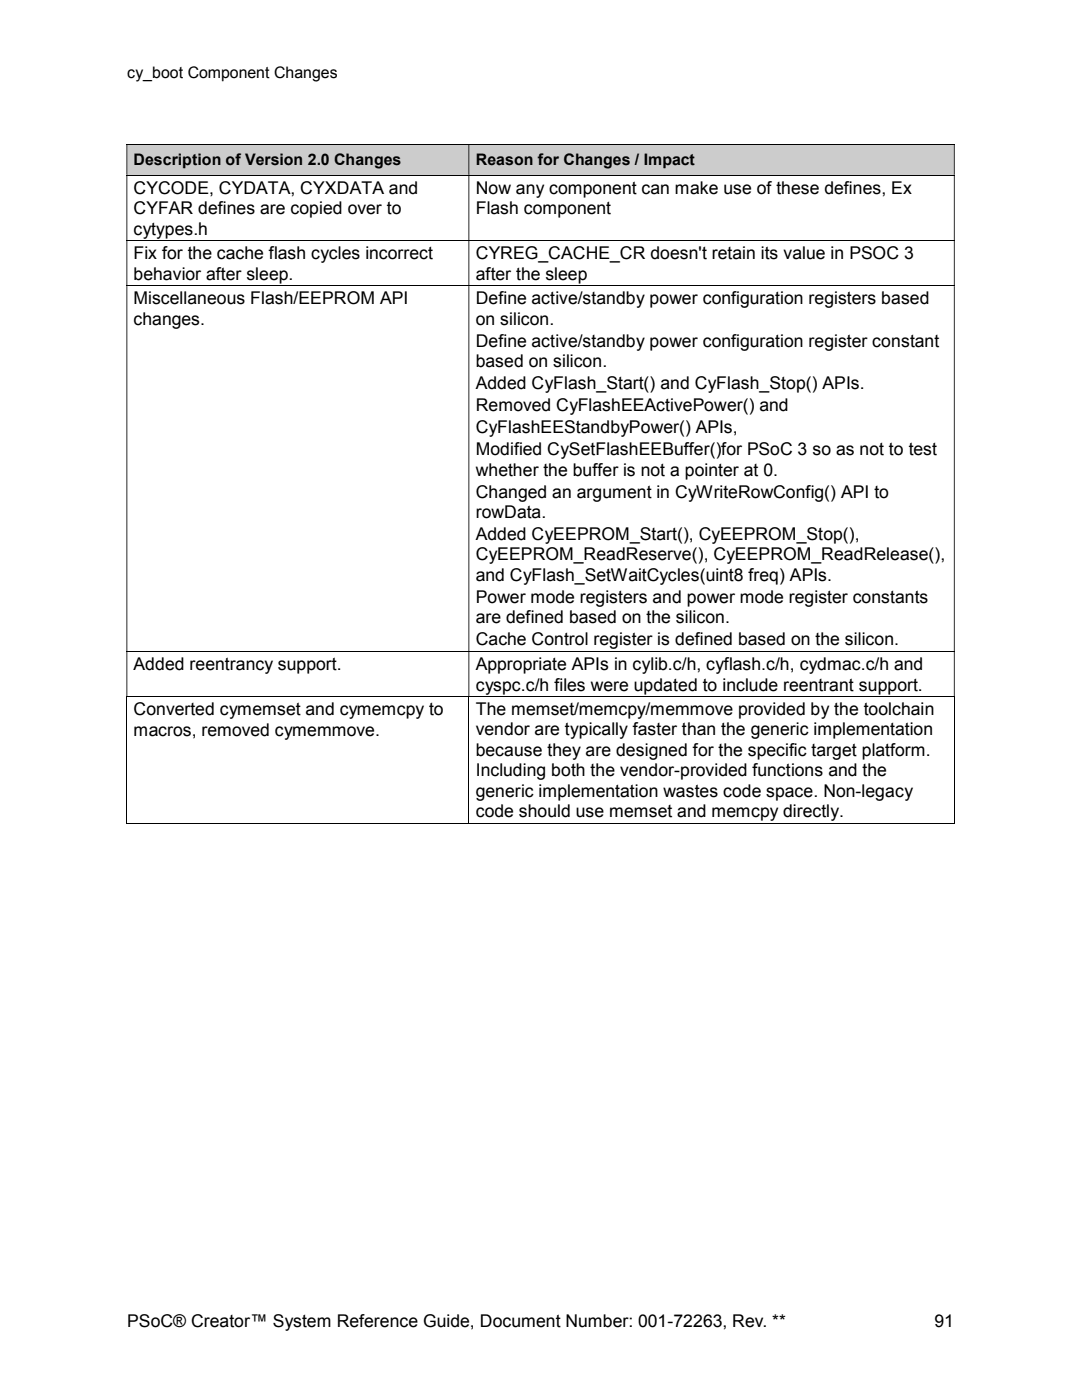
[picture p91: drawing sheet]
<svg xmlns="http://www.w3.org/2000/svg" width="216mm" height="279mm" viewBox="0 0 216 279" stroke-linecap="round" stroke-linejoin="round" font-family="sans-serif">
<defs><g id="words">
<g font-size="3.5">
<text x="26.7" y="38.7">CYCODE, CYDATA, CYXDATA and</text>
<text x="95" y="38.7">Now any component can make use of these defines, Ex</text>
<text x="26.7" y="46.8">cytypes.h</text>
<text x="26.7" y="42.7">CYFAR defines are copied over to</text>
<text x="95" y="42.8">Flash component</text>
<text x="26.7" y="51.7">Fix for the cache flash cycles incorrect</text>
<text x="95" y="51.7">CYREG_CACHE_CR doesn't retain its value in PSOC 3</text>
<text x="26.7" y="55.8">behavior after sleep.</text>
<text x="95" y="55.8">after the sleep</text>
<text x="26.7" y="64.8">changes.</text>
<text x="26.7" y="60.7">Miscellaneous Flash/EEPROM API</text>
<text x="95" y="60.7">Define active/standby power configuration registers based</text>
<text x="95" y="64.8">on silicon.</text>
<text x="95" y="69.2">Define active/standby power configuration register constant</text>
<text x="95" y="73.3">based on silicon.</text>
<text x="95" y="77.7">Added CyFlash_Start() and CyFlash_Stop() APIs.</text>
<text x="95" y="82.1">Removed CyFlashEEActivePower() and</text>
<text x="95" y="86.5">CyFlashEEStandbyPower() APIs,</text>
<text x="95" y="95">whether the buffer is not a pointer at 0.</text>
<text x="95" y="90.8">Modified CySetFlashEEBuffer()for PSoC 3 so as not to test</text>
<text x="95" y="99.3">Changed an argument in CyWriteRowConfig() API to</text>
<text x="95" y="103.4">rowData.</text>
<text x="95" y="107.8">Added CyEEPROM_Start(), CyEEPROM_Stop(),</text>
<text x="95" y="111.8">CyEEPROM_ReadReserve(), CyEEPROM_ReadRelease(),</text>
<text x="95" y="116">and CyFlash_SetWaitCycles(uint8 freq) APIs.</text>
<text x="95" y="124.4">are defined based on the silicon.</text>
<text x="95" y="120.3">Power mode registers and power mode register constants</text>
<text x="95" y="128.8">Cache Control register is defined based on the silicon.</text>
<text x="26.7" y="133.8">Added reentrancy support.</text>
<text x="94.9" y="133.8">Appropriate APIs in cylib.c/h, cyflash.c/h, cydmac.c/h and</text>
<text x="95" y="137.8">cyspc.c/h files were updated to include reentrant support.</text>
<text x="26.7" y="142.7">Converted cymemset and cymemcpy to</text>
<text x="95" y="142.7">The memset/memcpy/memmove provided by the toolchain</text>
<text x="26.7" y="146.8">macros, removed cymemmove.</text>
<text x="95" y="146.8">vendor are typically faster than the generic implementation</text>
<text x="95" y="154.9">Including both the vendor-provided functions and the</text>
<text x="95" y="150.8">because they are designed for the specific target platform.</text>
<text x="95" y="159">generic implementation wastes code space. Non-legacy</text>
<text x="95" y="163.1">code should use memset and memcpy directly.</text>
<text x="25.4" y="264.8">PSoC® Creator™ System Reference Guide, Document Number: 001-72263, Rev. **</text>
<text x="186.5" y="264.8">91</text>
</g>
<g font-size="3.2">
<text x="25.4" y="15.7">cy_boot Component Changes</text>
<text x="26.7" y="33">Description of Version 2.0 Changes</text>
<text x="95" y="33">Reason for Changes / Impact</text>
</g>
</g></defs>
<g fill="#ccc">
<path d="M25.4 28.9h68.1v6h-68.1z"/>
<path d="M93.7 28.9h96.6v6h-96.6z"/>
</g>
<path d="M25.2 28.8h165.3M25.2 35h165.3M25.2 48h165.3M25.2 57h165.3M25.2 130h165.3M25.2 139h165.3M25.3 139.1v25.2M93.6 139.1v25.2M190.4 139.1v25.2M25.2 164.3h68.3M93.6 164.3h96.7" fill="none" stroke="#000" stroke-width=".2"/>
<g fill="#000">
<path d="M190.3 164.2h.2v.1h-.2z"/>
<path d="M25.2 28.9h.2v6h-.2zM93.5 28.9h.1v6h-.1zM190.3 28.9h.2v6h-.2z"/>
<path d="M25.2 35.1h.2v12.8h-.2zM93.5 35.1h.1v12.8h-.1zM190.3 35.1h.2v12.8h-.2z"/>
<path d="M25.2 48.1h.2v8.8h-.2zM93.5 48.1h.1v8.8h-.1zM190.3 48.1h.2v8.8h-.2z"/>
<path d="M25.2 57.1h.2v72.8h-.2zM93.5 57.1h.1v72.8h-.1zM190.3 57.1h.2v72.8h-.2z"/>
<path d="M25.2 130.1h.2v8.8h-.2zM93.5 130.1h.1v8.8h-.1zM190.3 130.1h.2v8.8h-.2z"/>
</g>
<use href="#words"/>
</svg>
